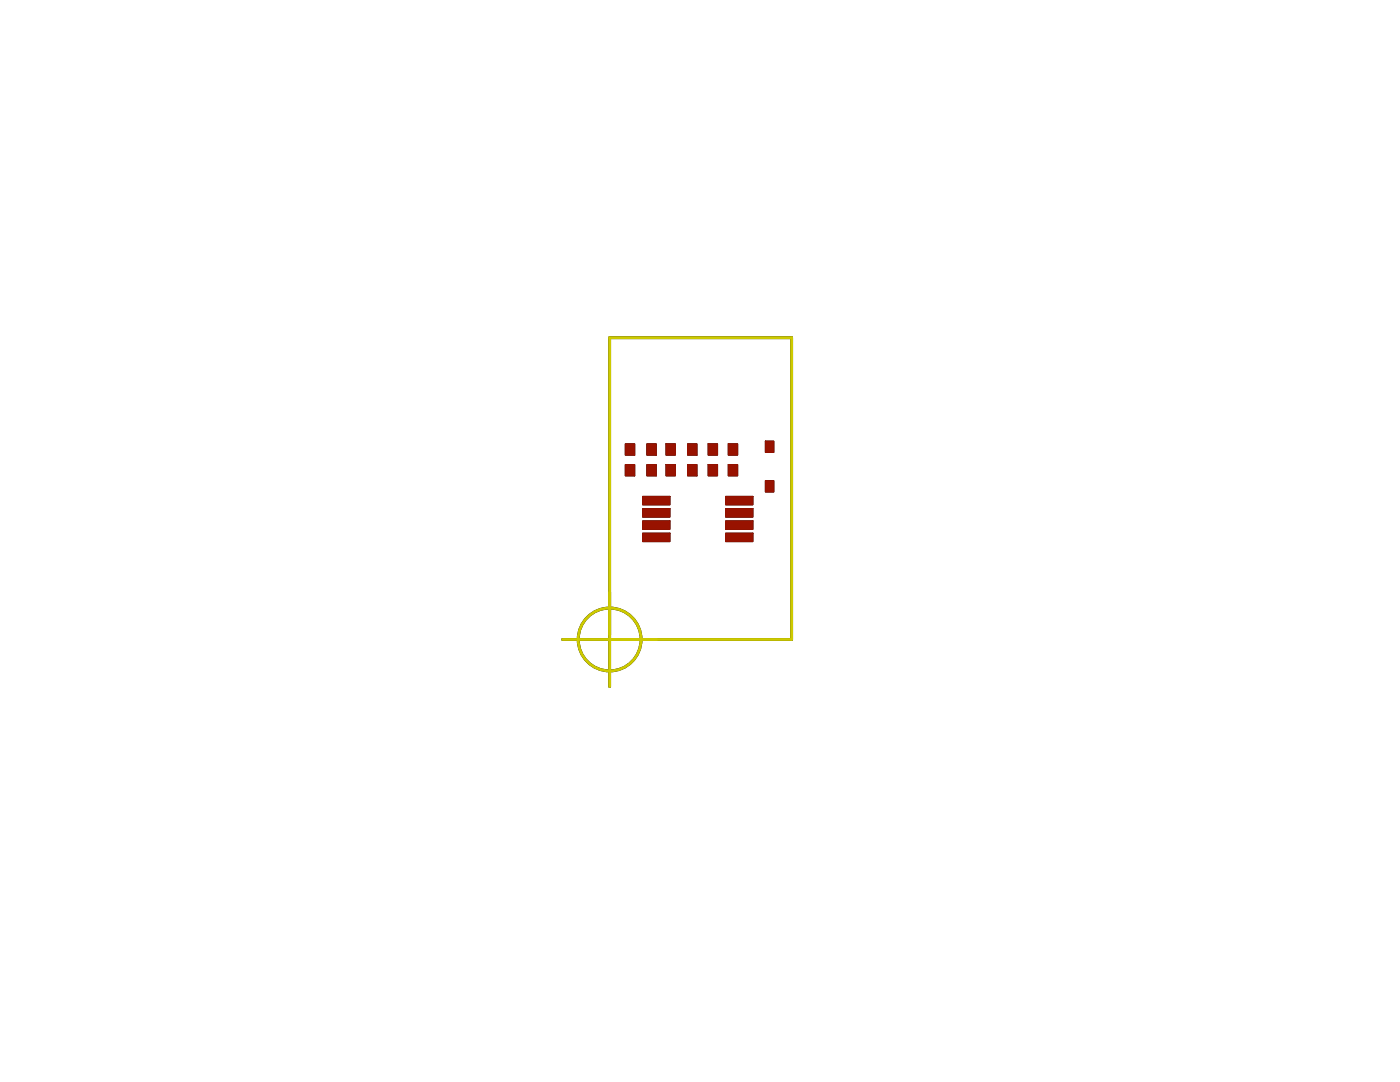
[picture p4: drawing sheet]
<svg xmlns="http://www.w3.org/2000/svg" width="279mm" height="216mm" viewBox="0 0 279 216" stroke-linecap="round" stroke-linejoin="round" font-family="sans-serif">
<g fill="none" stroke="#000" stroke-width=".56">
<path d="M112.3 127.6h45.7v-60.2h-36.3v69.6"/>
<circle cx="121.7" cy="127.6" r="6.3"/>
</g>
<g fill="#000" stroke="#000" stroke-width=".2">
<path d="M124.8 92.7h1.9v2.3h-1.9z" fill-rule="evenodd"/>
<path d="M124.8 88.6h1.9v2.2h-1.9z" fill-rule="evenodd"/>
<path d="M129.1 92.7h1.9v2.3h-1.9z" fill-rule="evenodd"/>
<path d="M129.1 88.6h1.9v2.2h-1.9z" fill-rule="evenodd"/>
<path d="M132.9 88.6h1.9v2.2h-1.9z" fill-rule="evenodd"/>
<path d="M132.9 92.7h1.9v2.3h-1.9z" fill-rule="evenodd"/>
<path d="M128.2 99h5.5v1.7h-5.5z" fill-rule="evenodd"/>
<path d="M137.2 92.7h1.9v2.3h-1.9z" fill-rule="evenodd"/>
<path d="M137.2 88.6h1.9v2.2h-1.9z" fill-rule="evenodd"/>
<path d="M141.3 88.6h1.9v2.2h-1.9z" fill-rule="evenodd"/>
<path d="M141.3 92.7h1.9v2.3h-1.9z" fill-rule="evenodd"/>
<path d="M145.3 88.6h1.9v2.2h-1.9z" fill-rule="evenodd"/>
<path d="M145.3 92.7h1.9v2.3h-1.9z" fill-rule="evenodd"/>
<path d="M144.8 99h5.5v1.7h-5.5z" fill-rule="evenodd"/>
<path d="M152.7 88h1.7v2.3h-1.7z" fill-rule="evenodd"/>
<path d="M152.7 95.9h1.7v2.3h-1.7z" fill-rule="evenodd"/>
<path d="M128.2 101.5h5.5v1.7h-5.5z" fill-rule="evenodd"/>
<path d="M128.2 103.9h5.5v1.7h-5.5z" fill-rule="evenodd"/>
<path d="M128.2 106.4h5.5v1.7h-5.5z" fill-rule="evenodd"/>
<path d="M144.8 106.4h5.5v1.7h-5.5z" fill-rule="evenodd"/>
<path d="M144.8 103.9h5.5v1.7h-5.5z" fill-rule="evenodd"/>
<path d="M144.8 101.5h5.5v1.7h-5.5z" fill-rule="evenodd"/>
</g>
<g fill="none" stroke="#cdca00" stroke-width=".56">
<path d="M112.3 127.6h45.7v-60.2h-36.3v69.6"/>
<circle cx="121.7" cy="127.6" r="6.3"/>
</g>
<g fill="#981200" stroke="#981200" stroke-width=".2">
<path d="M145.3 88.6h1.9v2.2h-1.9z" fill-rule="evenodd"/>
<path d="M145.3 92.7h1.9v2.3h-1.9z" fill-rule="evenodd"/>
<path d="M124.8 92.7h1.9v2.3h-1.9z" fill-rule="evenodd"/>
<path d="M124.8 88.6h1.9v2.2h-1.9z" fill-rule="evenodd"/>
<path d="M137.2 92.7h1.9v2.3h-1.9z" fill-rule="evenodd"/>
<path d="M137.2 88.6h1.9v2.2h-1.9z" fill-rule="evenodd"/>
<path d="M141.3 88.6h1.9v2.2h-1.9z" fill-rule="evenodd"/>
<path d="M141.3 92.7h1.9v2.3h-1.9z" fill-rule="evenodd"/>
<path d="M129.1 92.7h1.9v2.3h-1.9z" fill-rule="evenodd"/>
<path d="M129.1 88.6h1.9v2.2h-1.9z" fill-rule="evenodd"/>
<path d="M132.9 88.6h1.9v2.2h-1.9z" fill-rule="evenodd"/>
<path d="M132.9 92.7h1.9v2.3h-1.9z" fill-rule="evenodd"/>
<path d="M144.8 106.4h5.5v1.7h-5.5z" fill-rule="evenodd"/>
<path d="M144.8 103.9h5.5v1.7h-5.5z" fill-rule="evenodd"/>
<path d="M144.8 101.5h5.5v1.7h-5.5z" fill-rule="evenodd"/>
<path d="M144.8 99h5.5v1.7h-5.5z" fill-rule="evenodd"/>
<path d="M128.2 99h5.5v1.7h-5.5z" fill-rule="evenodd"/>
<path d="M128.2 101.5h5.5v1.7h-5.5z" fill-rule="evenodd"/>
<path d="M128.2 103.9h5.5v1.7h-5.5z" fill-rule="evenodd"/>
<path d="M128.2 106.4h5.5v1.7h-5.5z" fill-rule="evenodd"/>
<path d="M152.7 88h1.7v2.3h-1.7z" fill-rule="evenodd"/>
<path d="M152.7 95.9h1.7v2.3h-1.7z" fill-rule="evenodd"/>
</g>
</svg>
